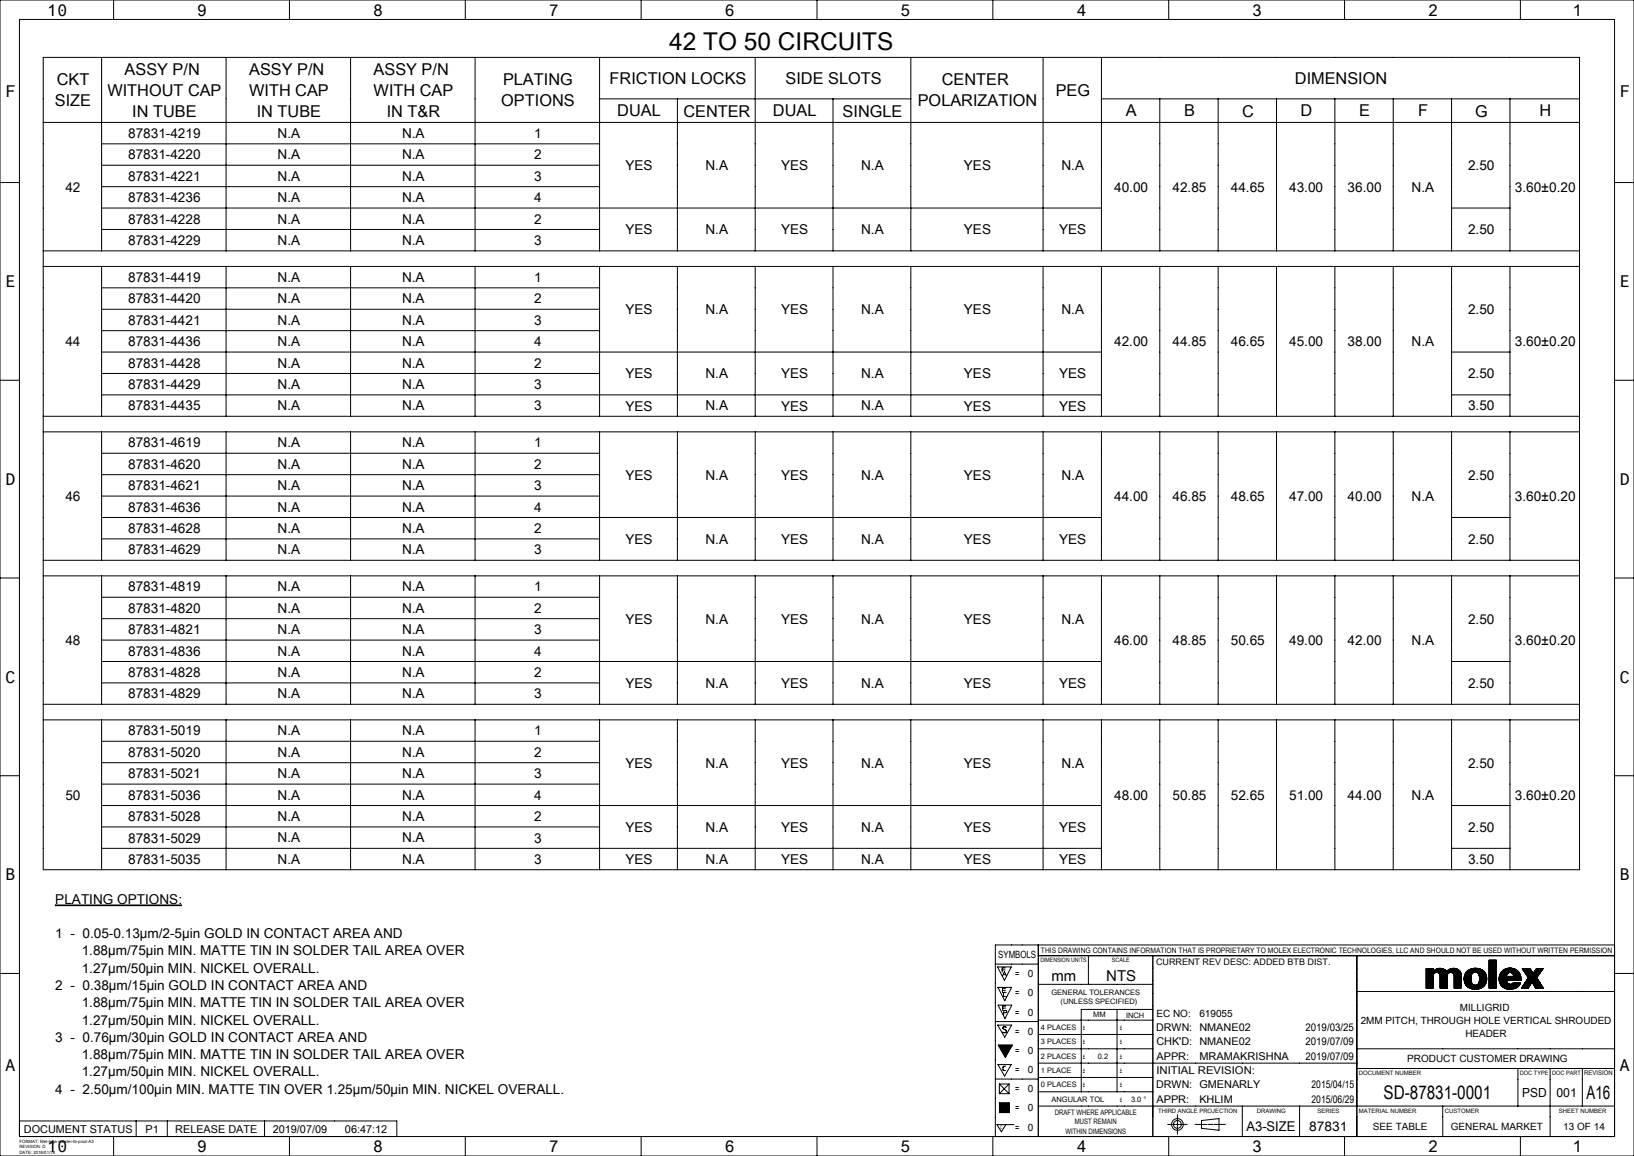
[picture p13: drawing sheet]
<svg xmlns="http://www.w3.org/2000/svg" width="420mm" height="297mm" viewBox="0 0 420 297" stroke-linecap="round" stroke-linejoin="round" font-family="sans-serif">
<defs><g id="words">
<text font-size="6.3" x="172" y="12.9">42 TO 50 CIRCUITS</text>
<g font-size="4.8">
<text x="355.6" y="282.4">SD-87831-0001</text>
<text x="407.8" y="282.3">A16</text>
</g>
<g font-size="4.2">
<text x="12.2" y="4">10</text>
<text x="50.7" y="4">9</text>
<text x="95.9" y="4">8</text>
<text x="141.1" y="4">7</text>
<text x="186.3" y="4">6</text>
<text x="231.5" y="4">5</text>
<text x="276.7" y="4">4</text>
<text x="321.9" y="4">3</text>
<text x="367.1" y="4">2</text>
<text x="404.3" y="4">1</text>
<text x="14.6" y="22">CKT</text>
<text x="32" y="19.3">ASSY P/N</text>
<text x="64" y="19.3">ASSY P/N</text>
<text x="96" y="19.3">ASSY P/N</text>
<text x="129.3" y="22">PLATING</text>
<text x="156.7" y="21.6">FRICTION LOCKS</text>
<text x="201.9" y="21.6">SIDE SLOTS</text>
<text x="242.1" y="22">CENTER</text>
<text x="332.8" y="21.6">DIMENSION</text>
<text x="1.4" y="25">F</text>
<text x="14.1" y="27.3">SIZE</text>
<text x="27.6" y="24.6">WITHOUT CAP</text>
<text x="34" y="30">IN TUBE</text>
<text x="64" y="24.6">WITH CAP</text>
<text x="66" y="30">IN TUBE</text>
<text x="96" y="24.6">WITH CAP</text>
<text x="99.4" y="30">IN T&amp;R</text>
<text x="128.9" y="27.3">OPTIONS</text>
<text x="158.7" y="29.9">DUAL</text>
<text x="175.7" y="30">CENTER</text>
<text x="198.7" y="29.9">DUAL</text>
<text x="216.6" y="30">SINGLE</text>
<text x="235.9" y="27.3">POLARIZATION</text>
<text x="271.3" y="24.6">PEG</text>
<text x="289.4" y="29.9">A</text>
<text x="304.4" y="29.9">B</text>
<text x="319.3" y="30">C</text>
<text x="334.3" y="29.9">D</text>
<text x="349.4" y="29.9">E</text>
<text x="364.5" y="29.9">F</text>
<text x="379.1" y="30">G</text>
<text x="395.7" y="29.9">H</text>
<text x="416.4" y="25">F</text>
<text x="1.4" y="73.8">E</text>
<text x="416.4" y="73.8">E</text>
<text x="1.4" y="124.6">D</text>
<text x="416.4" y="124.6">D</text>
<text x="1.4" y="175.4">C</text>
<text x="416.4" y="175.4">C</text>
<text x="1.4" y="226.2">B</text>
<text x="416.4" y="226.2">B</text>
<text x="1.4" y="275.1">A</text>
<text x="416.4" y="275.1">A</text>
<text x="12.2" y="296">10</text>
<text x="50.7" y="296">9</text>
<text x="95.9" y="296">8</text>
<text x="141.1" y="296">7</text>
<text x="186.3" y="296">6</text>
<text x="231.5" y="296">5</text>
<text x="276.7" y="296">4</text>
<text x="321.9" y="296">3</text>
<text x="367.1" y="296">2</text>
<text x="404.3" y="296">1</text>
</g>
<g font-size="3.9">
<text x="270.3" y="252">mm</text>
<text x="284.3" y="252">NTS</text>
</g>
<g font-size="3.5">
<text x="32.9" y="35.5">87831-4219</text>
<text x="71.3" y="35.5">N.A</text>
<text x="103.3" y="35.5">N.A</text>
<text x="137.3" y="35.5">1</text>
<text x="32.9" y="41">87831-4220</text>
<text x="71.3" y="41">N.A</text>
<text x="103.3" y="41">N.A</text>
<text x="137.3" y="41">2</text>
<text x="32.9" y="46.5">87831-4221</text>
<text x="71.3" y="46.5">N.A</text>
<text x="103.3" y="46.5">N.A</text>
<text x="137.3" y="46.5">3</text>
<text x="160.8" y="43.7">YES</text>
<text x="181.3" y="43.7">N.A</text>
<text x="200.8" y="43.7">YES</text>
<text x="221.3" y="43.7">N.A</text>
<text x="247.8" y="43.7">YES</text>
<text x="272.8" y="43.7">N.A</text>
<text x="377.4" y="43.7">2.50</text>
<text x="16.8" y="49.2">42</text>
<text x="32.9" y="52">87831-4236</text>
<text x="71.3" y="52">N.A</text>
<text x="103.3" y="52">N.A</text>
<text x="137.3" y="52">4</text>
<text x="286.4" y="49.2">40.00</text>
<text x="301.4" y="49.2">42.85</text>
<text x="316.4" y="49.2">44.65</text>
<text x="331.4" y="49.2">43.00</text>
<text x="346.4" y="49.2">36.00</text>
<text x="362.8" y="49.2">N.A</text>
<text x="389.4" y="49.2">3.60±0.20</text>
<text x="32.9" y="57.5">87831-4228</text>
<text x="71.3" y="57.5">N.A</text>
<text x="103.3" y="57.5">N.A</text>
<text x="137.3" y="57.5">2</text>
<text x="32.9" y="63">87831-4229</text>
<text x="71.3" y="63">N.A</text>
<text x="103.3" y="63">N.A</text>
<text x="137.3" y="63">3</text>
<text x="160.8" y="60.2">YES</text>
<text x="181.3" y="60.2">N.A</text>
<text x="200.8" y="60.2">YES</text>
<text x="221.3" y="60.2">N.A</text>
<text x="247.8" y="60.2">YES</text>
<text x="272.3" y="60.2">YES</text>
<text x="377.4" y="60.2">2.50</text>
<text x="32.9" y="72.5">87831-4419</text>
<text x="32.9" y="78">87831-4420</text>
<text x="71.3" y="72.5">N.A</text>
<text x="71.3" y="78">N.A</text>
<text x="103.3" y="72.5">N.A</text>
<text x="103.3" y="78">N.A</text>
<text x="137.3" y="72.5">1</text>
<text x="137.3" y="78">2</text>
<text x="32.9" y="83.5">87831-4421</text>
<text x="71.3" y="83.5">N.A</text>
<text x="103.3" y="83.5">N.A</text>
<text x="137.3" y="83.5">3</text>
<text x="160.8" y="80.7">YES</text>
<text x="181.3" y="80.7">N.A</text>
<text x="200.8" y="80.7">YES</text>
<text x="221.3" y="80.7">N.A</text>
<text x="247.8" y="80.7">YES</text>
<text x="272.8" y="80.7">N.A</text>
<text x="377.4" y="80.7">2.50</text>
<text x="16.8" y="89">44</text>
<text x="32.9" y="89">87831-4436</text>
<text x="71.3" y="89">N.A</text>
<text x="103.3" y="89">N.A</text>
<text x="137.3" y="89">4</text>
<text x="286.4" y="89">42.00</text>
<text x="301.4" y="89">44.85</text>
<text x="316.4" y="89">46.65</text>
<text x="331.4" y="89">45.00</text>
<text x="346.4" y="89">38.00</text>
<text x="362.8" y="89">N.A</text>
<text x="389.4" y="89">3.60±0.20</text>
<text x="32.9" y="94.5">87831-4428</text>
<text x="71.3" y="94.5">N.A</text>
<text x="103.3" y="94.5">N.A</text>
<text x="137.3" y="94.5">2</text>
<text x="32.9" y="100">87831-4429</text>
<text x="71.3" y="100">N.A</text>
<text x="103.3" y="100">N.A</text>
<text x="137.3" y="100">3</text>
<text x="160.8" y="97.2">YES</text>
<text x="181.3" y="97.2">N.A</text>
<text x="200.8" y="97.2">YES</text>
<text x="221.3" y="97.2">N.A</text>
<text x="247.8" y="97.2">YES</text>
<text x="272.3" y="97.2">YES</text>
<text x="377.4" y="97.2">2.50</text>
<text x="32.9" y="105.5">87831-4435</text>
<text x="71.3" y="105.5">N.A</text>
<text x="103.3" y="105.5">N.A</text>
<text x="137.3" y="105.5">3</text>
<text x="160.8" y="105.5">YES</text>
<text x="181.3" y="105.5">N.A</text>
<text x="200.8" y="105.5">YES</text>
<text x="221.3" y="105.5">N.A</text>
<text x="247.8" y="105.5">YES</text>
<text x="272.3" y="105.5">YES</text>
<text x="377.4" y="105.5">3.50</text>
<text x="32.9" y="115">87831-4619</text>
<text x="71.3" y="115">N.A</text>
<text x="103.3" y="115">N.A</text>
<text x="137.3" y="115">1</text>
<text x="32.9" y="120.5">87831-4620</text>
<text x="32.9" y="126">87831-4621</text>
<text x="71.3" y="120.5">N.A</text>
<text x="71.3" y="126">N.A</text>
<text x="103.3" y="120.5">N.A</text>
<text x="103.3" y="126">N.A</text>
<text x="137.3" y="120.5">2</text>
<text x="137.3" y="126">3</text>
<text x="160.8" y="123.2">YES</text>
<text x="181.3" y="123.2">N.A</text>
<text x="200.8" y="123.2">YES</text>
<text x="221.3" y="123.2">N.A</text>
<text x="247.8" y="123.2">YES</text>
<text x="272.8" y="123.2">N.A</text>
<text x="377.4" y="123.2">2.50</text>
<text x="16.8" y="128.7">46</text>
<text x="32.9" y="131.5">87831-4636</text>
<text x="71.3" y="131.5">N.A</text>
<text x="103.3" y="131.5">N.A</text>
<text x="137.3" y="131.5">4</text>
<text x="286.4" y="128.7">44.00</text>
<text x="301.4" y="128.7">46.85</text>
<text x="316.4" y="128.7">48.65</text>
<text x="331.4" y="128.7">47.00</text>
<text x="346.4" y="128.7">40.00</text>
<text x="362.8" y="128.7">N.A</text>
<text x="389.4" y="128.7">3.60±0.20</text>
<text x="32.9" y="137">87831-4628</text>
<text x="71.3" y="137">N.A</text>
<text x="103.3" y="137">N.A</text>
<text x="137.3" y="137">2</text>
<text x="32.9" y="142.5">87831-4629</text>
<text x="71.3" y="142.5">N.A</text>
<text x="103.3" y="142.5">N.A</text>
<text x="137.3" y="142.5">3</text>
<text x="160.8" y="139.7">YES</text>
<text x="181.3" y="139.7">N.A</text>
<text x="200.8" y="139.7">YES</text>
<text x="221.3" y="139.7">N.A</text>
<text x="247.8" y="139.7">YES</text>
<text x="272.3" y="139.7">YES</text>
<text x="377.4" y="139.7">2.50</text>
<text x="32.9" y="152">87831-4819</text>
<text x="71.3" y="152">N.A</text>
<text x="103.3" y="152">N.A</text>
<text x="137.3" y="152">1</text>
<text x="32.9" y="157.5">87831-4820</text>
<text x="71.3" y="157.5">N.A</text>
<text x="103.3" y="157.5">N.A</text>
<text x="137.3" y="157.5">2</text>
<text x="160.8" y="160.2">YES</text>
<text x="181.3" y="160.2">N.A</text>
<text x="200.8" y="160.2">YES</text>
<text x="221.3" y="160.2">N.A</text>
<text x="247.8" y="160.2">YES</text>
<text x="272.8" y="160.2">N.A</text>
<text x="377.4" y="160.2">2.50</text>
<text x="16.8" y="165.7">48</text>
<text x="32.9" y="163">87831-4821</text>
<text x="71.3" y="163">N.A</text>
<text x="103.3" y="163">N.A</text>
<text x="137.3" y="163">3</text>
<text x="286.4" y="165.7">46.00</text>
<text x="301.4" y="165.7">48.85</text>
<text x="316.4" y="165.7">50.65</text>
<text x="331.4" y="165.7">49.00</text>
<text x="346.4" y="165.7">42.00</text>
<text x="362.8" y="165.7">N.A</text>
<text x="389.4" y="165.7">3.60±0.20</text>
<text x="32.9" y="168.5">87831-4836</text>
<text x="32.9" y="174">87831-4828</text>
<text x="71.3" y="168.5">N.A</text>
<text x="71.3" y="174">N.A</text>
<text x="103.3" y="168.5">N.A</text>
<text x="103.3" y="174">N.A</text>
<text x="137.3" y="168.5">4</text>
<text x="137.3" y="174">2</text>
<text x="32.9" y="179.5">87831-4829</text>
<text x="71.3" y="179.5">N.A</text>
<text x="103.3" y="179.5">N.A</text>
<text x="137.3" y="179.5">3</text>
<text x="160.8" y="176.7">YES</text>
<text x="181.3" y="176.7">N.A</text>
<text x="200.8" y="176.7">YES</text>
<text x="221.3" y="176.7">N.A</text>
<text x="247.8" y="176.7">YES</text>
<text x="272.3" y="176.7">YES</text>
<text x="377.4" y="176.7">2.50</text>
<text x="32.9" y="189">87831-5019</text>
<text x="71.3" y="189">N.A</text>
<text x="103.3" y="189">N.A</text>
<text x="137.3" y="189">1</text>
<text x="32.9" y="194.5">87831-5020</text>
<text x="71.3" y="194.5">N.A</text>
<text x="103.3" y="194.5">N.A</text>
<text x="137.3" y="194.5">2</text>
<text x="160.8" y="197.2">YES</text>
<text x="181.3" y="197.2">N.A</text>
<text x="200.8" y="197.2">YES</text>
<text x="221.3" y="197.2">N.A</text>
<text x="247.8" y="197.2">YES</text>
<text x="272.8" y="197.2">N.A</text>
<text x="377.4" y="197.2">2.50</text>
<text x="32.9" y="200">87831-5021</text>
<text x="71.3" y="200">N.A</text>
<text x="103.3" y="200">N.A</text>
<text x="137.3" y="200">3</text>
<text x="16.8" y="205.5">50</text>
<text x="32.9" y="205.5">87831-5036</text>
<text x="71.3" y="205.5">N.A</text>
<text x="103.3" y="205.5">N.A</text>
<text x="137.3" y="205.5">4</text>
<text x="286.4" y="205.5">48.00</text>
<text x="301.4" y="205.5">50.85</text>
<text x="316.4" y="205.5">52.65</text>
<text x="331.4" y="205.5">51.00</text>
<text x="346.4" y="205.5">44.00</text>
<text x="362.8" y="205.5">N.A</text>
<text x="389.4" y="205.5">3.60±0.20</text>
<text x="32.9" y="211">87831-5028</text>
<text x="71.3" y="211">N.A</text>
<text x="103.3" y="211">N.A</text>
<text x="137.3" y="211">2</text>
<text x="160.8" y="213.7">YES</text>
<text x="181.3" y="213.7">N.A</text>
<text x="200.8" y="213.7">YES</text>
<text x="221.3" y="213.7">N.A</text>
<text x="247.8" y="213.7">YES</text>
<text x="272.3" y="213.7">YES</text>
<text x="377.4" y="213.7">2.50</text>
<text x="32.9" y="216.5">87831-5029</text>
<text x="32.9" y="222">87831-5035</text>
<text x="71.3" y="216.5">N.A</text>
<text x="71.3" y="222">N.A</text>
<text x="103.3" y="216.5">N.A</text>
<text x="103.3" y="222">N.A</text>
<text x="137.3" y="216.5">3</text>
<text x="137.3" y="222">3</text>
<text x="160.8" y="222">YES</text>
<text x="181.3" y="222">N.A</text>
<text x="200.8" y="222">YES</text>
<text x="221.3" y="222">N.A</text>
<text x="247.8" y="222">YES</text>
<text x="272.3" y="222">YES</text>
<text x="377.4" y="222">3.50</text>
<text x="14.2" y="232.2">PLATING OPTIONS:</text>
<text x="14.2" y="241">1 - 0.05-0.13µm/2-5µin GOLD IN CONTACT AREA AND</text>
<text x="21" y="245.5">1.88µm/75µin MIN. MATTE TIN IN SOLDER TAIL AREA OVER</text>
<text x="21" y="249.9">1.27µm/50µin MIN. NICKEL OVERALL.</text>
<text x="14.2" y="254.4">2 - 0.38µm/15µin GOLD IN CONTACT AREA AND</text>
<text x="21" y="258.8">1.88µm/75µin MIN. MATTE TIN IN SOLDER TAIL AREA OVER</text>
<text x="21" y="263.2">1.27µm/50µin MIN. NICKEL OVERALL.</text>
<text x="14.2" y="267.7">3 - 0.76µm/30µin GOLD IN CONTACT AREA AND</text>
<text x="21" y="272.1">1.88µm/75µin MIN. MATTE TIN IN SOLDER TAIL AREA OVER</text>
<text x="14.2" y="281">4 - 2.50µm/100µin MIN. MATTE TIN OVER 1.25µm/50µin MIN. NICKEL OVERALL.</text>
<text x="21" y="276.6">1.27µm/50µin MIN. NICKEL OVERALL.</text>
<text x="320.4" y="290.6">A3-SIZE</text>
</g>
<text font-size="3.4" x="336.5" y="290.6">87831</text>
<g font-size="3.2">
<text x="391.3" y="281.9">PSD</text>
<text x="400.1" y="281.9">001</text>
</g>
<g font-size="2.8">
<text x="297.2" y="268.6">CHK'D: NMANE02</text>
<text x="297.2" y="275.9">INITIAL REVISION:</text>
<text x="308.3" y="272.2">MRAMAKRISHNA</text>
<text x="6.1" y="291">DOCUMENT STATUS</text>
<text x="37.4" y="291">P1</text>
<text x="45" y="291">RELEASE DATE</text>
<text x="70.1" y="291">2019/07/09</text>
<text x="88.7" y="291">06:47:12</text>
</g>
<g font-size="2.7">
<text x="297.2" y="264.9">DRWN: NMANE02</text>
<text x="335.6" y="264.9">2019/03/25</text>
<text x="335.6" y="268.5">2019/07/09</text>
<text x="297.2" y="272.2">APPR:</text>
<text x="335.6" y="272.2">2019/07/09</text>
<text x="297.2" y="279.6">DRWN: GMENARLY</text>
<text x="337.1" y="279.6">2015/04/15</text>
<text x="297.2" y="283.3">APPR:</text>
<text x="308.3" y="283.3">KHLIM</text>
<text x="337.1" y="283.3">2015/06/29</text>
</g>
<g font-size="2.6">
<text x="256.6" y="246.2">SYMBOLS</text>
<text x="260.9" y="251.1">=</text>
<text x="264.2" y="251.1">0</text>
<text x="260.9" y="256">=</text>
<text x="264.2" y="256">0</text>
<text x="260.9" y="260.9">=</text>
<text x="264.2" y="260.9">0</text>
<text x="297.2" y="261.2">EC NO:</text>
<text x="308.3" y="261.2">619055</text>
<text x="349.8" y="263">2MM PITCH, THROUGH HOLE VERTICAL SHROUDED</text>
<text x="375.3" y="259.8">MILLIGRID</text>
<text x="260.9" y="265.8">=</text>
<text x="264.2" y="265.9">0</text>
<text x="376.7" y="266.3">HEADER</text>
<text x="260.9" y="270.8">=</text>
<text x="260.9" y="275.7">=</text>
<text x="264.2" y="270.8">0</text>
<text x="264.2" y="275.7">0</text>
<text x="361.7" y="272.9">PRODUCT CUSTOMER DRAWING</text>
<text x="260.9" y="280.6">=</text>
<text x="264.2" y="280.6">0</text>
<text x="260.9" y="285.5">=</text>
<text x="264.2" y="285.5">0</text>
<text x="260.9" y="290.5">=</text>
<text x="264.2" y="290.5">0</text>
<text x="352.9" y="290.4">SEE TABLE</text>
<text x="372.9" y="290.4">GENERAL MARKET</text>
<text x="401.8" y="290.4">13 OF 14</text>
</g>
<text font-size="2.3" x="297.1" y="248.1">CURRENT REV DESC: ADDED BTB DIST.</text>
<g font-size="1.9">
<text x="267.6" y="244.9">THIS DRAWING CONTAINS INFORMATION THAT IS PROPRIETARY TO MOLEX ELECTRONIC TECHNOLOGIES, LLC AND SHOULD NOT BE USED WITHOUT WRITTEN PERMISSION</text>
<text x="270.3" y="255.6">GENERAL TOLERANCES</text>
<text x="272.6" y="258">(UNLESS SPECIFIED)</text>
<text x="281" y="261.4">MM</text>
<text x="289.4" y="261.4">INCH</text>
<text x="267.6" y="264.6">4 PLACES</text>
<text x="267.6" y="268.3">3 PLACES</text>
<text x="278.3" y="264.6">±</text>
<text x="278.3" y="268.3">±</text>
<text x="287.8" y="264.6">±</text>
<text x="287.8" y="268.3">±</text>
<text x="267.6" y="272">2 PLACES</text>
<text x="267.6" y="275.7">1 PLACE</text>
<text x="278.3" y="272">±</text>
<text x="278.3" y="275.7">±</text>
<text x="282.2" y="272">0.2</text>
<text x="287.8" y="272">±</text>
<text x="287.8" y="275.7">±</text>
<text x="267.6" y="279.4">0 PLACES</text>
<text x="278.3" y="279.4">±</text>
<text x="287.8" y="279.4">±</text>
<text x="270.3" y="283">ANGULAR TOL</text>
<text x="271.1" y="286.3">DRAFT WHERE APPLICABLE</text>
<text x="287.8" y="283">±</text>
<text x="290.7" y="283">3.0 °</text>
<text x="273.9" y="291.2">WITHIN DIMENSIONS</text>
<text x="276.3" y="288.8">MUST REMAIN</text>
</g>
<text font-size="1.7" x="407.2" y="276.2">REVISION</text>
<g font-size="1.5">
<text x="267.4" y="247.2">DIMENSION UNITS</text>
<text x="285.8" y="247.2">SCALE</text>
<text x="349.3" y="276.2">DOCUMENT NUMBER</text>
<text x="390.7" y="276.2">DOC TYPE</text>
<text x="399" y="276.2">DOC PART</text>
<text x="297.7" y="285.9">THIRD ANGLE PROJECTION</text>
<text x="323" y="285.9">DRAWING</text>
<text x="338.6" y="285.9">SERIES</text>
<text x="349.3" y="285.8">MATERIAL NUMBER</text>
<text x="371.4" y="285.9">CUSTOMER</text>
<text x="400.7" y="285.9">SHEET NUMBER</text>
</g>
<text font-size="1.3" x="257.1" y="290.1">C</text>
<g font-size="1.1">
<text x="5" y="293.6">FORMAT: Met-lega-master-tb-prod-A3</text>
<text x="5" y="295">REVISION: D</text>
<text x="5" y="296.4">DATE: 2018/01/18</text>
</g>
</g></defs>
<g fill="none" stroke="#000" stroke-width=".26">
<path d="M0 0h420v297h-420zM5 5h410v287h-410zM11.1 14.7h394.9v208.8h-394.9zM26.1 14.7v49.8M29.2 0v5M58.1 14.7v49.8M74.4 0v5M90.1 14.7v49.8M119.6 0v5M122.1 14.7v49.8M154.1 14.7v49.8M164.8 0v5"/>
<path d="M194.1 14.7v49.8M210 0v5M234.1 14.7v49.8M255.2 0v5M268.1 14.7v49.8M283.1 14.7v49.8M300.4 0v5M345.6 0v5M390.8 0v5M11.1 31.5h394.9M26.1 37h128M154.1 25.4h80"/>
<path d="M174.1 25.4v39.1M214.1 25.4v39.1M283.1 25.4h122.9M298.1 25.4v39.1M313.1 25.4v39.1M328.1 25.4v39.1M343.1 25.4v39.1M358.1 25.4v39.1M373.1 25.4v39.1M388.1 25.4v39.1M0 46.9h5M26.1 42.5h128"/>
<path d="M26.1 48h128M26.1 53.5h257M26.1 59h128M373.1 53.5h15M415 46.9h5M11.1 64.5h394.9M11.1 68.5h394.9M26.1 68.5v38.5M26.1 74h128M26.1 79.5h128M58.1 68.5v38.5M90.1 68.5v38.5"/>
<path d="M122.1 68.5v38.5M154.1 68.5v38.5M174.1 68.5v38.5M194.1 68.5v38.5M214.1 68.5v38.5M234.1 68.5v38.5M268.1 68.5v38.5M283.1 68.5v38.5M298.1 68.5v38.5M313.1 68.5v38.5M328.1 68.5v38.5M343.1 68.5v38.5"/>
<path d="M358.1 68.5v38.5M373.1 68.5v38.5M388.1 68.5v38.5M0 97.7h5M26.1 85h128M26.1 90.5h257M26.1 96h128M373.1 90.5h15M415 97.7h5M11.1 111h394.9M11.1 107h394.9M26.1 111v33"/>
<path d="M26.1 116.5h128M26.1 101.5h257M58.1 111v33M90.1 111v33M122.1 111v33M154.1 111v33M174.1 111v33M194.1 111v33M214.1 111v33M234.1 111v33M268.1 111v33M283.1 111v33"/>
<path d="M298.1 111v33M313.1 111v33M328.1 111v33M343.1 111v33M358.1 111v33M373.1 111v33M373.1 101.5h15M388.1 111v33M26.1 122h128M26.1 127.5h128M26.1 133h257M26.1 138.5h128"/>
<path d="M373.1 133h15M0 148.5h5M11.1 144h394.9M11.1 148h394.9M26.1 148v33M26.1 153.5h128M26.1 159h128M58.1 148v33M90.1 148v33M122.1 148v33M154.1 148v33M174.1 148v33"/>
<path d="M194.1 148v33M214.1 148v33M234.1 148v33M268.1 148v33M283.1 148v33M298.1 148v33M313.1 148v33M328.1 148v33M343.1 148v33M358.1 148v33M373.1 148v33M388.1 148v33"/>
<path d="M415 148.5h5M26.1 164.5h128M26.1 170h257M26.1 175.5h128M373.1 170h15M0 199.3h5M11.1 181h394.9M11.1 185h394.9M26.1 185v38.5M26.1 190.5h128M26.1 196h128M58.1 185v38.5"/>
<path d="M90.1 185v38.5M122.1 185v38.5M154.1 185v38.5M174.1 185v38.5M194.1 185v38.5M214.1 185v38.5M234.1 185v38.5M268.1 185v38.5M283.1 185v38.5M298.1 185v38.5M313.1 185v38.5M328.1 185v38.5"/>
<path d="M343.1 185v38.5M358.1 185v38.5M373.1 185v38.5M388.1 185v38.5M415 199.3h5M26.1 218h257M26.1 201.5h128M26.1 207h257M26.1 212.5h128M373.1 218h15M373.1 207h15M14.2 232.5h32.4v.2h-32.4z"/>
<path d="M0 250.1h5M255.8 247.7h11.1M256.4 248.4h3.5l-1.7 3.5zM256.5 253.7h3.5l-1.7 3.4zM256.5 258.2h3.6l-1.8 3.5zM257.6 249.2h.8M257.7 254.4h.7M257.7 259h.8M257.7 250.7l.5-1.1 .4 1.1M257.9 250.4h.6M258.4 248.7h-.8v1.1M258.4 253.9h-.7v1.1"/>
<path d="M258.5 258.5h-.8v1.1M258.6 255h-.5l-.2 .3 .1 .6 .6 .2M258.7 259.7l-.7-.1v1.1M258.7 259.7v.1M258.7 259.8l-.1 .4h-.6M266.9 242.8v49.2M266.9 245.5h148.1M266.9 252.9h29.4M279.8 245.5v7.4M287.1 259.3v21.2M296.3 245.5v46.5M296.3 259.3h-18.4v21.2"/>
<path d="M348.8 254.7h66.2M348.8 245.5v46.5M366.6 250.3l1.4-1.4-1.4 1.4M366.6 248.9h1.8M366.6 248.9v5M366.6 248.9h.1M366.7 248.9l-.1 .1M366.8 248.9l-.2 .2M366.9 248.9l-.3 .3M367 248.9l-.4 .4M367.1 248.9l-.5 .5M367.3 248.9l-.7 .7"/>
<path d="M367.4 248.9l-.8 .8M367.5 248.9l-.9 .9M367.6 248.9l-1 1M367.7 248.9l-1.1 1.1M367.8 248.9l-1.2 1.2M367.9 248.9l-1.3 1.3M368.2 248.9l-1.6 1.6M368.3 248.9l-1.7 1.7M368.4 253.8l-.1 .1M368.4 253.7l-.2 .2M368.4 253.6l-.3 .3M368.4 253.5l-.4 .4"/>
<path d="M368.4 253.4l-.5 .5M368.4 253.3l-.6 .6M368.4 253.2l-.8 .7M368.4 253.1l-.8 .8M368.4 253l-.9 .9M368.4 252.9l-1 1M368.4 252.8l-1.1 1.1M368.4 252.7l-1.2 1.2M368.4 252.6l-1.3 1.3M368.4 252.4l-1.5 1.5M368.4 252.3l-1.6 1.6M368.4 252.2l-1.7 1.7"/>
<path d="M368.4 252.1l-1.8 1.8M368.4 252l-1.8 1.8M368.4 251.9l-1.8 1.9M368.4 251.8l-1.8 1.8M368.4 251.7l-1.8 1.9M368.4 251.7l-1.8 1.8M368.4 251.5l-1.8 1.9M368.4 251.5l-1.8 1.8M368.4 251.4l-1.8 1.8M368.4 251.3l-1.8 1.8M368.4 251.2l-1.8 1.8M368.4 251.1l-1.8 1.8"/>
<path d="M368.4 251l-1.8 1.8M368.4 250.9l-1.8 1.8M368.4 250.8l-1.8 1.8M368.4 250.7l-1.8 1.9M368.4 249.6l-1.8 1.8M368.4 249.4l-1.8 1.9M368.4 249.4l-1.8 1.8M368.4 249.3l-1.8 1.8M368.4 249.2l-1.8 1.8M368.4 249.1l-1.8 1.8M368.4 249l-1.8 1.8M368.4 248.9l-1.8 1.9"/>
<path d="M368.4 248.9v.7M368.4 250.6l-1.8 1.8M368.4 250.5l-1.8 1.9M368.5 250.4l-1.9 1.9M369 249.1l-2.4 2.4M369.1 249l-2.5 2.5M369.3 248.9l-2.7 2.8M369.4 248.9l-2.8 2.8M369.6 248.8l-3 3M369.7 248.8l-3.1 3.1M369.8 250l1.1-1.1-1.1 1.1M369.8 248.8l-3.2 3.2"/>
<path d="M369.9 248.8l-3.3 3.3M370 250.2l1.2-1.2-1.2 1.2M370 248.8l-3.4 3.4M370.1 250.3l1.2-1.2-1.2 1.2M370.1 248.8l-1.2 1.1M370.2 250.7a.89 .89 0 0 0-.9-.9 .89 .89 0 0 0-.9 .9v3.2h-1.8M370.2 251.1l1.6-1.6-1.6 1.7M370.2 250.9l1.5-1.5-1.5 1.5M370.2 250.7v3.2M370.2 248.8l-1.2 1.1M370.2 248.8l-1 1M370.3 248.8l-1.1 1"/>
<path d="M370.4 248.8l-1 1M370.5 248.8l-1.1 1M370.6 248.8l-1.1 1.1M370.7 248.8l-1.1 1.1M370.7 248.9l-1.1 1M370.8 248.9l-1.1 1M371 249l-1.1 1.1M371.1 249l-1.2 1.1M371.4 249.1l-1.3 1.4 1.3-1.3M371.5 249.2l-1.3 1.3M371.5 249.2l-1.3 1.4M371.6 249.3l-1.4 1.4"/>
<path d="M371.6 249.3l-1.4 1.5M371.7 249.4l-1.5 1.7M372 250.7a.89 .89 0 0 1 .9-.9 .89 .89 0 0 1 .9 .9v3.2M372 253.9h.1M372 253.7l-.2 .2M372 253.6l-.3 .3M372 253.5l-.4 .4M372 253.4l-.5 .5M372 253.3l-.6 .6M372 253.2l-.7 .7M372 253.1l-.8 .8M372 253l-.9 .9"/>
<path d="M372 252.8l-1.1 1.1M372 252.7l-1.2 1.2M372 252.5l-1.4 1.4M372 252.4l-1.5 1.5M372 252.3l-1.6 1.6M372 252.2l-1.7 1.7M372 252.1l-1.8 1.8M372 252l-1.8 1.9M372 251.9l-1.8 1.9M372 251.8l-1.8 1.9M372 251.8l-1.8 1.8M372 251.6l-1.8 1.9"/>
<path d="M372 251.6l-1.8 1.8M372 251.5l-1.8 1.8M372 251.4l-1.8 1.8M372 251.3l-1.8 1.9M372 251.2l-1.8 1.8M372 251.1l-1.8 1.9M372 251l-1.8 1.9M372 250.9l-1.8 1.9M372 250.9l-1.8 1.8M372 250.7l-1.8 1.9M372 250.7v3.2h-1.8M372 250.7l-1.8 1.8"/>
<path d="M372 250.5l-1.8 1.9M372 250.5l-1.8 1.8M372.2 250.2l-2 2.1M372.3 249.2l-2.1 2.1M372.6 249l-2.4 2.4M372.7 249l-2.5 2.5M372.9 248.9l-2.7 2.7M373 248.9l-2.8 2.8M373.1 248.8l-2.9 3M373.2 248.8l-3 3M373.3 248.8l-3.1 3.2M373.5 248.8l-3.3 3.3"/>
<path d="M373.7 248.8l-1.3 1.2M373.7 250.4l1.2-1.2-1.2 1.2M373.7 248.8l-1.1 1.1M373.8 250.6l1.3-1.2-1.3 1.3M373.8 253.8l1.7-1.7-1.7 1.8M373.8 253l1.7-1.7-1.7 1.8M373.8 252.1l1.7-1.7-1.7 1.8M373.8 250.9l1.4-1.4-1.4 1.5M373.8 248.8l-1.1 1.1M373.9 248.8l-1.1 1M374 248.8l-1.1 1M374 248.8l-.9 1.1 1-1.1"/>
<path d="M374.2 248.9l-1 1M374.3 248.9l-1.1 1M374.3 248.9l-1 1M374.4 248.9l-1.1 1.1M374.4 248.9l-1 1.1M374.5 249l-1.1 1M374.6 249l-1.1 1.1M374.6 253.9l.9-.9-.8 .9M374.7 249l-1.1 1.1M374.7 249.1l-1.1 1.1M374.8 249.1l-1.2 1.1M374.8 249.1l-1.1 1.2"/>
<path d="M375 249.2l-1.3 1.3M375 249.3l-1.2 1.2M375.2 249.4l.3 .8M375.2 249.4a2.3 2.3 0 0 0-3.3 .2 2.3 2.3 0 0 0-3.5 0M375.2 249.4l-1.4 1.4M375.3 249.5l-1.5 1.6M375.3 249.6l-1.5 1.6M375.4 249.6l-1.6 1.7M375.4 249.7l-1.6 1.6M375.4 249.8l-1.6 1.7M375.5 249.8l-1.7 1.7M375.5 249.9l-1.7 1.7"/>
<path d="M375.5 250l-1.7 1.7M375.5 250l-1.7 1.8M375.5 250.1l-1.7 1.8M375.5 250.2l-1.7 1.8M375.5 252.7l-1.2 1.2M375.5 252.6l-1.3 1.3M375.5 252.5l-1.4 1.4M375.5 252.4l-1.4 1.5M375.5 252.3l-1.6 1.6M375.5 252.2l-1.6 1.7M375.5 251.9l-1.7 1.8M375.5 251.9l-1.7 1.7"/>
<path d="M375.5 251.8l-1.7 1.8M375.5 251.6l-1.7 1.8M375.5 251.6l-1.7 1.7M375.5 251.5l-1.7 1.8M375.5 251.4l-1.7 1.7M375.5 251.1l-1.7 1.8M375.5 251l-1.7 1.8M375.5 250.9l-1.7 1.8M375.5 250.9l-1.7 1.7M375.5 250.7l-1.7 1.8M375.5 250.7l-1.7 1.7M375.5 250.6l-1.7 1.8"/>
<path d="M375.5 250.5l-1.7 1.7M375.5 253.9h.1M375.5 253.7l-.1 .2 .1-.2M375.5 253.6l-.3 .3M375.5 253.5l-.4 .4M375.5 253.4l-.5 .5M375.5 253.3l-.5 .6M375.5 253.2l-.7 .7M375.5 253.1l-.7 .8M375.5 252.8l-1 1.1M375.5 252.8l-1.1 1.1M375.5 250.2v3.7h-1.7"/>
<path d="M376.6 252.8l1.5-1.4-1.5 1.4M376.9 253.3l1.3-1.2-1.2 1.2M377.4 249.3l-.7 .7M377.5 249.2l-.8 .9M377.8 249.1l-1.2 1.2M377.9 249l-1.4 1.4M378.1 249l-1.6 1.6M378.1 251.5l-1.4 1.4M378.1 251.5l-1.4 1.5M378.1 251.6l-1.3 1.5 1.3-1.3M378.1 251.2l-1.5 1.5M378.1 251.1l-1.5 1.5"/>
<path d="M378.1 251.8l-1.3 1.3M378.1 251.9l-1.2 1.3M378.1 251l-1.6 1.6M378.1 252l-1.2 1.2M378.1 250.9l-1.6 1.6M378.2 250.7l-1.7 1.8M378.2 248.9l-1.8 1.8M378.2 252.2l-1.2 1.2M378.2 252.3l-1.1 1.1M378.2 252.3l-1.1 1.2M378.2 252.4l-1.1 1.1M378.3 250.5l-1.8 1.9 1.7-1.8"/>
<path d="M378.3 252.5l-1.1 1M378.3 252.5a.98 .98 0 0 0 .9 .6 .98 .98 0 0 0 .9-.6M378.3 252.5l-1.1 1.1M378.3 252.6l-1 1M378.3 248.9l-1.9 1.9M378.3 252.6l-.9 1M378.4 252.8l-.9 .9M378.5 252.8l-1 .9M378.5 248.8l-2.1 2.2M378.5 252.9l-.9 .9M378.6 252.9l-.9 .9M378.6 248.8l-2.2 2.2"/>
<path d="M378.6 253l-.9 .8M378.7 253l-.9 .9M378.7 254.1l3.4-3.3-3.3 3.4M378.7 248.8l-2.4 2.4M378.8 253l-.9 .9M378.8 248.8l-2.5 2.4M378.9 253.1l-.9 .8M378.9 253.1l-.9 .9M378.9 248.8l-2.6 2.6M379 248.8l-2.7 2.6M379 253.1l-.9 .9M379.1 253.1l-.9 .9"/>
<path d="M379.1 249.8l.9-1-1.1 1M379.1 248.8l-2.8 2.8M379.2 253.1l-1 .9M379.2 248.8l-2.9 2.8M379.3 248.8l-3 2.9M379.3 253.1l-1 1M379.4 248.8l-3.1 3M379.5 248.8l-3.1 3.1M379.5 253.1l-1 1 .9-1M379.6 248.8l-3.2 3.2M379.6 253l-1 1.1M379.7 248.8l-3.3 3.3"/>
<path d="M379.8 248.8l-3.4 3.4 1.9-1.8M379.8 248.8l-1 1M380.1 248.9l-1 .9M380.1 250.4l.2 .8-.2 1.3M380.1 250.4a1.1 1.1 0 0 0-1.4-.5 1.1 1.1 0 0 0-.6 1.3l.2 1.3M380.1 248.9l-.8 .9M380.2 250.7l1.2-1.2-1.2 1.2M380.2 248.9l-.9 .9M380.2 250.9l1.3-1.3-1.2 1.4M380.3 248.9l-.9 .9M380.4 248.9l-.9 .9M380.4 249l-.8 .8 .9-.8"/>
<path d="M380.5 249l-.8 .9M380.6 249l-.9 .9M380.7 249.1l-.9 .9M380.8 249.1l-1 .9M380.8 249.1l-.9 1M380.9 249.2l-1 .9M380.9 249.2l-.9 1M381 249.2l-1 1M381.1 249.3l-1 1M381.1 249.3a2.97 2.97 0 0 0-4.8 2.2l.4 1.4 .6 .7M381.1 249.3l.7 .7M381.2 249.3l-1.1 1.1"/>
<path d="M381.2 249.4l-1.1 1M381.3 249.4l-1.1 1.2 1.1-1.2M381.5 249.6l-1.3 1.2M381.5 253.3l-.1 .1M381.6 249.7l-1.3 1.3M381.6 249.7l-1.3 1.4M381.7 249.8l-1.4 1.4M381.7 249.8l-1.4 1.5 1.4-1.4M381.8 250l-1.5 1.5M381.8 250a2.79 2.79 0 0 1-.3 3.3 2.79 2.79 0 0 1-3.1 .8l-1.1-.5M381.8 252.9l-.8 .8M381.8 250.1l-1.5 1.6"/>
<path d="M381.9 250.2l-1.6 1.5M381.9 252.8l-1 1M381.9 250.2l-1.6 1.7M381.9 250.3l-1.6 1.6M381.9 250.3l-1.7 1.8M381.9 252.6l-1.3 1.3M382 250.4l-1.8 1.8M382 252.5l-1.5 1.4M382 250.5l-1.8 1.8M382 250.5l-1.9 2M382 250.6l-1.9 2M382 252.3l-1.7 1.7"/>
<path d="M382 250.7l-3.4 3.4M382.1 252.2l-1.8 1.8M382.1 252.1l-2 2M382.1 250.9l-3.2 3.3M382.1 252l-2.1 2.1M382.1 251l-3.2 3.2M382.1 251.1l-3.1 3.1M382.1 251.9l-2.2 2.2M382.1 251.1l-3 3.1M382.1 251.8l-2.3 2.3M382.1 251.2l-2.9 3M382.1 251.7l-2.5 2.5"/>
<path d="M382.1 251.3l-2.8 2.9M382.2 251.6l-2.6 2.6M382.2 251.4l-2.8 2.8M382.2 251.5l-2.8 2.7M382.8 247.2l.5-.5-.5 .6M382.8 246.7v7.2h1.8v-7.2M382.8 246.7h1.8M382.8 246.7h.1M382.9 246.7l-.1 .1M383 246.7l-.2 .2M383 246.7l-.2 .3M383.2 246.7l-.4 .4"/>
<path d="M383.5 246.7l-.7 .7M383.5 246.7l-.7 .8M383.6 246.7l-.8 .9M383.7 246.7l-.9 .9M383.8 246.7l-1 1.1M383.9 246.7l-1.1 1.1M384 246.7l-1.2 1.2M384.1 246.7l-1.3 1.3M384.2 246.7l-1.4 1.4M384.2 246.7l-1.4 1.5M384.4 246.7l-1.6 1.6M384.5 246.7l-1.7 1.8"/>
<path d="M384.6 253.8l-.1 .1M384.6 253.7l-.2 .2M384.6 253.6l-.3 .3M384.6 253.5l-.4 .4M384.6 253.4l-.5 .5M384.6 253.3l-.5 .6M384.6 253.2l-.7 .7M384.6 253.1l-.8 .8M384.6 253l-.9 .9M384.6 252.9l-1 1M384.6 252.8l-1.1 1.1M384.6 252.7l-1.2 1.2"/>
<path d="M384.6 252.6l-1.3 1.3M384.6 252.4l-1.5 1.5M384.6 252.3l-1.6 1.6M384.6 252.2l-1.7 1.7M384.6 252l-1.8 1.9 1.8-1.9M384.6 251.9l-1.8 1.8M384.6 251.8l-1.8 1.8M384.6 251.7l-1.8 1.9M384.6 251.6l-1.8 1.8M384.6 251.5l-1.8 1.9M384.6 251.4l-1.8 1.9M384.6 251.3l-1.8 1.9"/>
<path d="M384.6 251.3l-1.8 1.8M384.6 251.1l-1.8 1.9M384.6 251.1l-1.8 1.8M384.6 251l-1.8 1.8M384.6 250.9l-1.8 1.8M384.6 250.8l-1.8 1.9M384.6 250.7l-1.8 1.8M384.6 250.6l-1.8 1.9M384.6 250.5l-1.8 1.9M384.6 250.4l-1.8 1.9M384.6 250.3l-1.8 1.9M384.6 250.2l-1.8 1.9"/>
<path d="M384.6 250.1l-1.8 1.9M384.6 250.1l-1.8 1.8M384.6 249.9l-1.8 1.9M384.6 249.9l-1.8 1.8M384.6 249.8l-1.8 1.8M384.6 249.7l-1.8 1.8M384.6 249.6l-1.8 1.9M384.6 249.5l-1.8 1.8M384.6 249.4l-1.8 1.9M384.6 249.3l-1.8 1.9M384.6 249.2l-1.8 1.9M384.6 249.2l-1.8 1.8"/>
<path d="M384.6 249l-1.8 1.9M384.6 249l-1.8 1.8M384.6 248.9l-1.8 1.8M384.6 248.8l-1.8 1.8M384.6 248.7l-1.8 1.9M384.6 248.6l-1.8 1.8M384.6 248.5l-1.8 1.9M384.6 248.4l-1.8 1.9M384.6 248.3l-1.8 1.9M384.6 248.3l-1.8 1.8M384.6 248.1l-1.8 1.9M384.6 248.1l-1.8 1.8"/>
<path d="M384.6 248l-1.8 1.8M384.6 247.8l-1.8 1.9M384.6 247.8l-1.8 1.8M384.6 247.7l-1.8 1.8M384.6 247.6l-1.8 1.8M384.6 247.5l-1.8 1.9M384.6 247.4l-1.8 1.8M384.6 247.3l-1.8 1.9M384.6 247.2l-1.8 1.9M384.6 247.1l-1.8 1.9M384.6 247.1l-1.8 1.8M384.6 246.9l-1.8 1.9"/>
<path d="M384.6 246.9l-1.8 1.8M384.6 246.8l-1.8 1.8M384.6 246.7l-1.8 1.8M385.3 251.8l.4 1.1M385.3 251.2v.6M385.7 252.9a3.3 3.3 0 0 0 4.1 .9M385.8 253.1l2.4-2.2-2.3 2.3M386.4 249.2l-.6 .6M386.7 249l-1.1 1.1M386.9 249l-1.3 1.3M387.1 248.9l-1.6 1.6M387.3 250.7l-1.8 1.8"/>
<path d="M387.3 250.8l-1.8 1.8M387.3 250.9a.9 .9 0 0 1 .9-1 .9 .9 0 0 1 .8 1M387.3 250.9h1.7M387.3 252l-1.3 1.3M387.3 252.1l-1.3 1.2M387.3 250.5l-1.8 1.9M387.3 252.1l-1.2 1.3M387.3 248.8l-1.9 1.9M387.3 250.4l-1.9 1.9M387.3 252.2l-1.2 1.3 1.2-1.2M387.4 252.4l-1.2 1.1M387.4 250.9l-1.8 1.8"/>
<path d="M387.4 248.8l-2 2M387.4 252.5l-1.1 1.1M387.5 252.5l-1.2 1.1M387.5 252.6l-1.1 1.1M387.5 248.8l-2.1 2.2M387.6 250.9l-2 1.9M387.6 252.6l-1.1 1.1M387.6 248.8l-2.2 2.2M387.6 252.7l-1.1 1M387.7 252.7l-1.1 1.1M387.7 250.9l-2 2 2.1-2M387.8 252.8l-1.2 1"/>
<path d="M387.8 248.7l-2.5 2.5M387.8 252.8l-1.1 1.1M387.8 249.9l1.1-1.1-3.5 3.5M387.9 252.8l-1.1 1.1M387.9 250.9l-2.1 2.1M387.9 248.7l-2.6 2.7M388 250.9l-2.2 2.2M388 252.9l-1.1 1M388 248.7l-2.7 2.7M388.1 252.9l-1.1 1.1M388.1 248.7l-2.8 2.9 2.9-2.9M388.2 252.9l-1.2 1.1"/>
<path d="M388.2 252.9l-1.1 1.1M388.3 250.9l-2.4 2.4 2.4-2.4M388.3 248.7l-3 3M388.3 252.9l-1.2 1.1M388.4 248.7l-3.1 3.1M388.4 252.9l-1.2 1.2M388.5 250.9l-1.1 1M388.5 248.7l-3.2 3.2M388.5 250.9l-1 1M388.5 248.8l-3.2 3.1M388.6 252.8l-1.3 1.3M388.6 248.8l-3.2 3.2"/>
<path d="M388.6 250.9l-1.1 1M388.7 248.8l-3.3 3.3M388.7 251.9l1.9-1.9-1.9 1.9M388.7 250l1-.9-.9 1M388.7 250.9l-1 1M388.7 254.1l1.7-1.7-1.8 1.7M388.7 252.7l-1.3 1.4M388.8 248.8l-3.4 3.4M388.8 250.9l-1.1 1M388.9 251.9l1.7-1.7-1.7 1.7M388.9 250.9l-1.1 1M389 250.9l-1.1 1"/>
<path d="M389 248.9l-1.1 1M389 252.4l-.1 .2M389 250.6l1.2-1.1-1.1 1.2M389 248.9a2.76 2.76 0 0 0-3.7 2.3M389 248.9a2.89 2.89 0 0 1 2 3h-3.7a.92 .92 0 0 0 .6 .9 .92 .92 0 0 0 1.1-.4h1.9M389.1 248.9l-1 1M389.1 252.4l-1.7 1.7M389.2 248.9l-1.1 1M389.2 248.9l-.9 1M389.2 252.4l-1.7 1.7M389.3 248.9l-1 1M389.3 252.4l-1.7 1.7"/>
<path d="M389.3 249l-.9 .9M389.4 252.4l-1.7 1.7M389.4 249l-1 .9M389.5 249l-1 .9M389.5 252.4l-1.7 1.7M389.5 249.1l-.9 .9M389.6 252.4l-1.7 1.7M389.6 249.1l-.9 .9M389.7 252.4l-1.8 1.7M389.7 252.4l-1.7 1.7M389.8 251.9l1.1-1.1-1.1 1.1M389.8 249.2l-1 1"/>
<path d="M389.9 252.4l-1.8 1.7M389.9 249.3l-1 .9M389.9 249.3l-1 1M389.9 252.4l-1.7 1.7M390 249.3l-1 1.1M390 249.4l-1 1M390 252.4l-1.7 1.7M390.1 249.4l-1.1 1.1M390.1 249.5l-1.1 1M390.2 252.4l-1.8 1.7M390.2 249.6l-1.1 1.2M390.2 252.4l-1.7 1.7"/>
<path d="M390.3 249.6l-2.3 2.3M390.3 249.7l-2.2 2.2M390.4 249.7l-2.2 2.2M390.4 249.8l-2.1 2.1M390.4 249.8l-2 2.1M390.5 249.9l-2 2M390.5 249.9l-1.9 2M390.5 252.4l-1.7 1.7M390.6 252.4l-1.6 1.7M390.6 253l-.7 .7M390.7 250.3l-1.7 1.6M390.7 250.3l-1.6 1.6"/>
<path d="M390.7 252.4l-1.7 1.6M390.7 252.9l-.9 .9M390.7 250.4l-1.5 1.5M390.7 250.4l-1.4 1.5M390.8 252.4l-1.6 1.6M390.8 250.5l-1.4 1.4M390.8 252.7l-1.2 1.2M390.8 250.6l-1.3 1.3M390.8 252.6l-1.3 1.3M390.8 252.4l-1.5 1.6M390.8 250.6l-1.2 1.3M390.8 250.7l-1.2 1.2"/>
<path d="M390.9 252.4l-.5 1-.6 .4M390.9 250.9l-1 1M390.9 251l-.9 .9M390.9 251.1l-.8 .8M390.9 251.1l-.7 .8M391 251.2l-.7 .7M391 251.3l-.6 .6M391 251.4l-.5 .5M391 251.5l-.3 .4M391 251.7l-.2 .2M391 251.8v.1M391.3 248.9h.1"/>
<path d="M391.4 249.1l.3-.2-.3 .2M391.5 248.9l-.1 .1 .1-.1M391.8 248.9l-.3 .3M391.9 248.9l-.4 .3M392 248.9l-.4 .4M392.2 248.9l-.6 .5M392.2 248.9l-.5 .6M392.3 248.9l-.6 .6M392.4 248.9l-.7 .7M392.5 248.9l-.7 .8 .8-.8M392.7 250.9l1.1-1.1-1.1 1.2M392.7 248.9l-.9 .8"/>
<path d="M392.8 248.9l-.9 .9M392.8 251.2l-1.8 2.7h1.8l1-1.6 .9 1.6M392.9 248.9l-1 .9M392.9 253.7l-.2 .2M392.9 248.9l-1 1M393 253.5l-.3 .4M393.1 248.9l-1.1 1.1M393.2 253.2l-.6 .7M393.2 248.9l-1.1 1.2M393.3 248.9l.7 1.2M393.3 248.9h-2l1.5 2.3M393.3 248.9l-1.2 1.2"/>
<path d="M393.3 248.9l-1.2 1.3M393.3 253.1l-.8 .8M393.4 249l-1.2 1.2M393.4 249l-1.1 1.4M393.5 249.2l-1.2 1.3M393.5 252.7l-1.1 1.2M393.5 249.3l-1.1 1.2M393.6 249.3l-1.2 1.3M393.6 252.6l-1.3 1.3M393.6 249.4l-1.2 1.2M393.6 249.5l-1.1 1.2 1.2-1.2M393.7 249.6l-1.1 1.2"/>
<path d="M393.8 249.7l-1.2 1.2M393.9 249.9l-1.2 1.1M393.9 252.5l1.2-1.2-1.2 1.3M393.9 249.9l-1.1 1.2M394 250l-1.2 1.1M394 250l-1.2 1.2M394 250.1l-1.3 1.3M394.8 253.9l1.2-1.2-1.2 1.2M395 248.9l-.3 .3M395 251.2l1.7 2.7h-2M395 251.2l-1.2 1.2M395 251.2l-1.1 1.2"/>
<path d="M395 248.9l-.4 .5M395.1 251.4l-1.1 1.2M395.2 248.9l-.9 .8M395.2 251.4l-1.2 1.3M395.2 251.5l-1.2 1.2M395.2 248.9l-1 1M395.2 251.6l-1.1 1.2 1.2-1.2M395.3 250.8l-3.1 3.1M395.3 251.7l-1.2 1.2M395.3 253.9l.9-.8-.8 .8M395.3 248.9l-2.8 2.8M395.3 251.7l-1.1 1.2"/>
<path d="M395.4 251.8l-1.2 1.2M395.4 248.9l-3 3M395.4 251.9l-1.2 1.1M395.4 250.6l-3.3 3.3M395.4 251.9l-1.1 1.2M395.5 252l-1.2 1.2M395.5 248.9l-3.4 3.4M395.6 252.1l-1.2 1.2M395.6 248.9l-3.6 3.6M395.6 252.2l-1.2 1.1M395.6 252.2l-1.1 1.2M395.7 252.3l-1.2 1.2"/>
<path d="M395.7 248.9l-3.9 3.9M395.7 252.4l-1.2 1.2M395.8 252.4l-1.2 1.2M395.8 248.9l-4.2 4.1M395.8 252.5l-1.2 1.2M395.8 252.5l-1.1 1.3M395.9 250l-3.9 3.9 3.7-3.7M395.9 252.6l-1.2 1.2M395.9 248.9l-4.5 4.5M395.9 252.6l-1.2 1.3M395.9 248.9l-4.6 4.6M396 252.8l-1.1 1.1"/>
<path d="M396 253.9l.4-.4-.3 .4M396 252.9l-1 1M396.1 248.9l-5 5M396.1 252.9l-1 1M396.1 253l-.9 .9M396.1 248.9l-4.9 5 5-5M396.1 249.6l-4.3 4.3M396.2 253.9l.3-.3-.2 .3M396.2 253.2l-.7 .7M396.3 249.4l-4.5 4.5M396.3 253.3l-.6 .6M396.4 253.4l-.6 .5"/>
<path d="M396.4 248.9l-5.1 5M396.4 253.4l-.5 .5M396.4 248.9l-5 5M396.5 248.9l-5 5M396.6 249l-4.9 4.9M396.6 253.7l-.2 .2M396.6 248.9l-5 5M396.6 253.8l-.1 .1M396.6 253.8v.1M396.6 248.9h-1.7l-.9 1.2M396.6 248.9l-1.6 2.3M415 250.1h5"/>
<path d="M415 242.8h-159.2v49.2M255.8 262.5h11.1M255.8 277.2h11.1M256.4 263.4h3.7l-1.9 3.1zM256.5 273.5h3.4l-1.7 3zM256.6 268.5h3.6l-1.8 3.2zM256.7 268.5l-.1 .1M256.9 278.5h2.5M256.9 278.5v2.5M256.9 278.5l2.5 2.5M257 268.5l-.3 .3M257.3 268.5l-.5 .4"/>
<path d="M257.5 268.5l-.6 .6M257.8 268.5l-.8 .8M258.1 268.5l-1 1M258.4 268.5l-1.2 1.1M258.5 273.9l-.5 .1-.2 .3 .1 .6 .6 .1M258.6 264a.42 .42 0 0 0-.5-.2 .42 .42 0 0 0-.2 .5l.6 .3a.48 .48 0 0 1-.1 .8 .48 .48 0 0 1-.7-.3M258.6 268.5l-1.3 1.3M258.6 271.3l-.3 .3M258.9 268.5l-1.5 1.5M259 270.6l-.8 .8M259.2 268.5l-1.7 1.7M259.4 278.5v2.5"/>
<path d="M259.4 278.5l-2.5 2.5M259.4 270l-1.3 1.2M259.5 268.5l-1.9 1.8M259.7 268.5l-2 2M259.8 269.3l-1.8 1.7M260 268.5l-2.2 2.2M260.2 268.6l-2.3 2.3M266.9 262.1h29.4M266.9 265.8h29.4M266.9 269.5h29.4M266.9 273.1h81.9M266.9 276.8h29.4"/>
<path d="M348.8 269.5h66.2M348.8 274.5h66.2M390.2 274.5v9.7M398.4 274.5v17.5M406.7 274.5v9.7M5 288h97v4M29.2 292v5M35 288v4M43 288v4M68 288v4M74.4 292v5M119.6 292v5"/>
<path d="M164.8 292v5M210 292v5M255.2 292v5M256.9 281h2.5M256.9 283.4h2.5v2.4h-2.5zM256.9 284.1h2.5M256.9 283.8h2.5M256.9 285.7h2.5M256.9 284.3h2.5M256.9 284.6h2.5M256.9 285.3h2.5M256.9 285.8h2.5"/>
<path d="M256.9 283.4h2.5M256.9 285.6h2.5M256.9 284.7h2.5M256.9 283.5h2.5M256.9 285.4h2.5M256.9 284.5h2.5M256.9 284h2.5M256.9 284.9h2.5M256.9 284.4h2.5M256.9 283.9h2.5M256.9 285.5h2.5M256.9 283.6h2.5"/>
<path d="M256.9 285.2h2.5M256.9 284.8h2.5M256.9 285.1h2.5M256.9 284.2h2.5M256.9 285h2.5M256.9 283.7h2.5M258.5 288.9l-1.1 1.9-1.2-1.9h4.4M266.9 284.2h148.1M266.9 280.5h29.4M300.1 288.9h2M300.4 292v5M302.3 288.9h.7"/>
<path d="M302.6 286.4v1.9M302.6 288.5v.7M302.6 289.4v2M303.2 288.9h1.9M307.2 288.9h2.9M308.8 287.9l4.5-.5v3l-4.5-.5zM310.4 288.9h1.3M312 288.9h3M319.3 284.2v7.8M334 284.2v7.8M345.6 292v5M370.8 284.2v7.8"/>
<path d="M390.8 292v5"/>
<circle cx="302.6" cy="288.9" r="1"/>
<circle cx="302.6" cy="288.9" r="1.5"/>
</g>
<use href="#words"/>
</svg>
